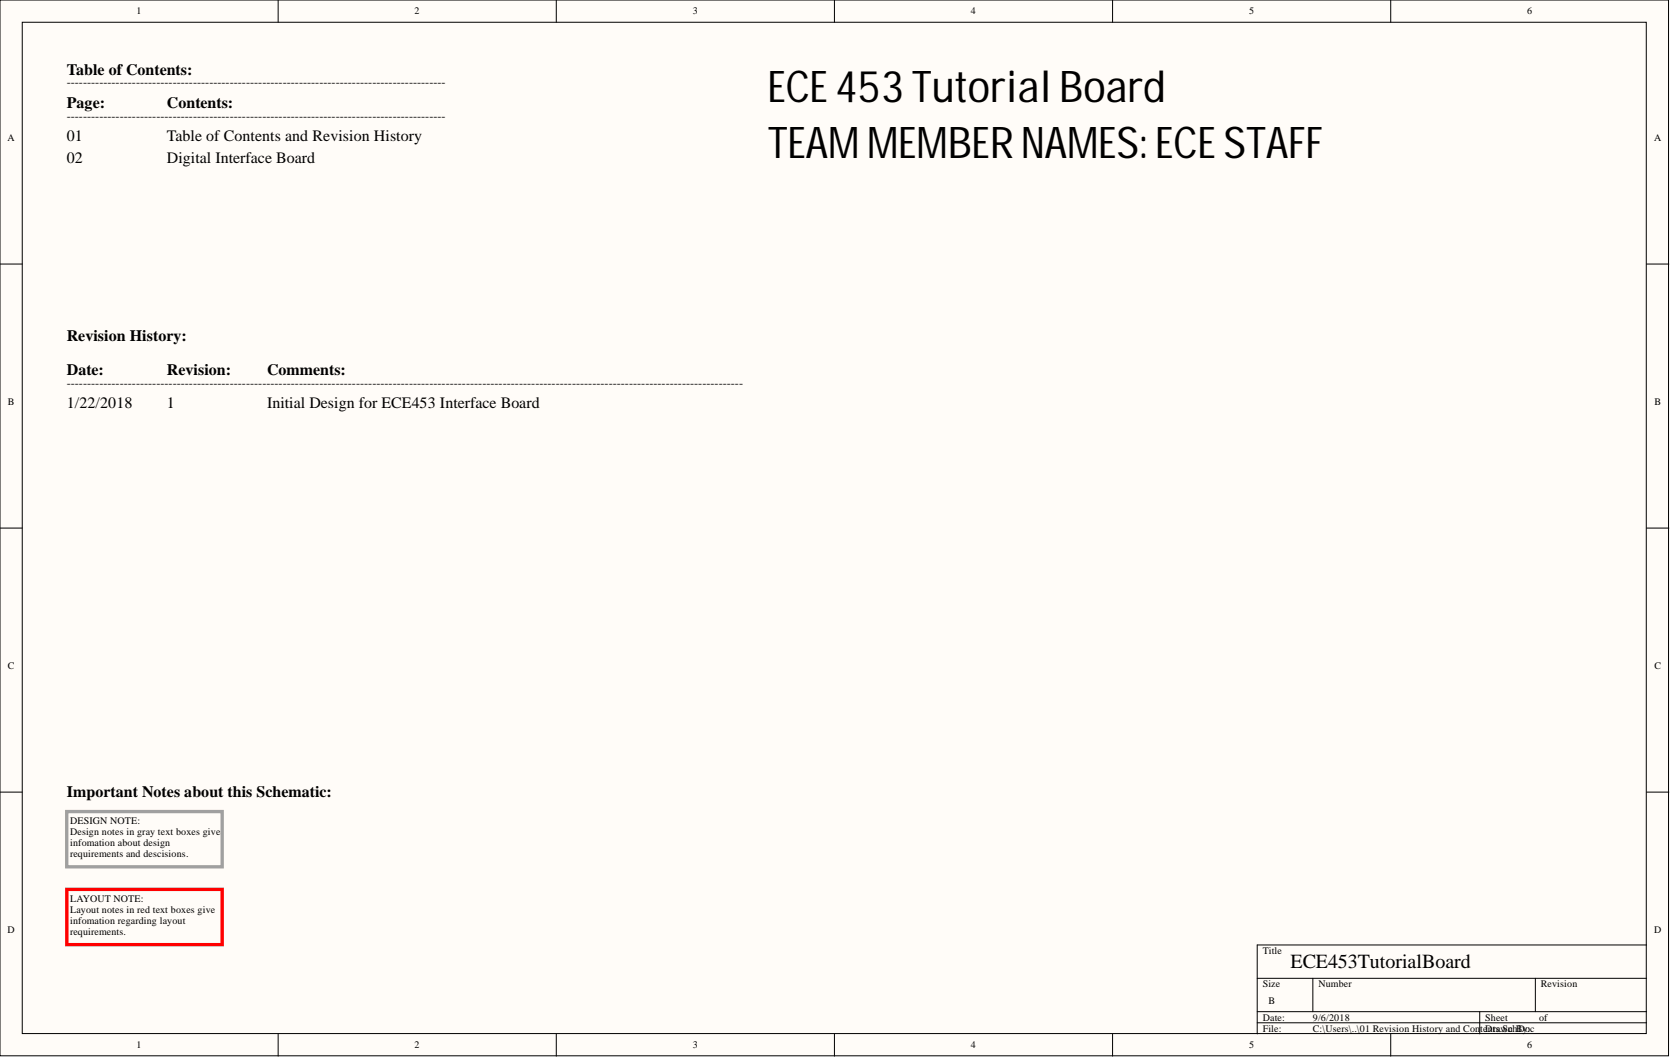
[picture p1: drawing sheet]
<svg xmlns="http://www.w3.org/2000/svg" width="381mm" height="241mm" viewBox="0 0 381 241" stroke-linecap="round" stroke-linejoin="round" font-family="sans-serif">
<defs><g id="words">
<g font-size="10">
<text x="174.9" y="23.2">ECE 453 Tutorial Board</text>
<text x="174.9" y="35.9">TEAM MEMBER NAMES: ECE STAFF</text>
</g>
<text font-size="4.6" x="294.1" y="220.6">ECE453TutorialBoard</text>
<g font-size="3.6">
<text x="15.2" y="17">Table of Contents:</text>
<text x="15.2" y="24.6">Page:</text>
<text x="38" y="24.6">Contents:</text>
<text x="15.2" y="32.2">01</text>
<text x="38" y="32.2">Table of Contents and Revision History</text>
<text x="15.2" y="37.2">02</text>
<text x="38" y="37.2">Digital Interface Board</text>
<text x="15.2" y="77.8">Revision History:</text>
<text x="15.2" y="85.4">Date:</text>
<text x="38" y="85.4">Revision:</text>
<text x="60.8" y="85.4">Comments:</text>
<text x="15.2" y="93">1/22/2018</text>
<text x="38" y="93">1</text>
<text x="60.8" y="93">Initial Design for ECE453 Interface Board</text>
<text x="15.2" y="181.6">Important Notes about this Schematic:</text>
</g>
<g font-size="2.8">
<text x="15.2" y="19.7">---------------------------------------------------------------------------------------------</text>
<text x="15.2" y="27.3">---------------------------------------------------------------------------------------------</text>
<text x="15.2" y="88.1">----------------------------------------------------------------------------------------------------------------------------------------------------------------------</text>
</g>
<g font-size="2.3">
<text x="31.1" y="3.3">1</text>
<text x="94.5" y="3.3">2</text>
<text x="157.9" y="3.3">3</text>
<text x="221.2" y="3.3">4</text>
<text x="284.6" y="3.3">5</text>
<text x="348" y="3.3">6</text>
<text x="1.7" y="32.1">A</text>
<text x="376.9" y="32.1">A</text>
<text x="1.8" y="92.3">B</text>
<text x="377" y="92.3">B</text>
<text x="1.8" y="152.4">C</text>
<text x="377" y="152.4">C</text>
<text x="16" y="187.7">DESIGN NOTE:</text>
<text x="16" y="190.2">Design notes in gray text boxes give</text>
<text x="16" y="192.8">infomation about design</text>
<text x="16" y="195.3">requirements and descisions.</text>
<text x="16" y="205.4">LAYOUT NOTE:</text>
<text x="16" y="208">Layout notes in red text boxes give</text>
<text x="1.7" y="212.6">D</text>
<text x="16" y="210.5">infomation regarding layout</text>
<text x="16" y="213">requirements.</text>
<text x="376.9" y="212.6">D</text>
<text x="287.7" y="217.3">Title</text>
<text x="287.7" y="224.9">Size</text>
<text x="300.4" y="224.9">Number</text>
<text x="351.1" y="224.9">Revision</text>
<text x="287.7" y="232.5">Date:</text>
<text x="289" y="228.7">B</text>
<text x="299.2" y="232.5">9/6/2018</text>
<text x="338.5" y="232.5">Sheet</text>
<text x="350.7" y="232.5">of</text>
<text x="31.1" y="238.9">1</text>
<text x="94.5" y="238.9">2</text>
<text x="157.9" y="238.9">3</text>
<text x="221.2" y="238.9">4</text>
<text x="284.6" y="238.9">5</text>
<text x="287.7" y="235.1">File:</text>
<text x="299.2" y="235.1">C:\Users\..\01 Revision History and Con</text>
<text x="337.3" y="235.1">tenrawn Do</text>
<text x="338.5" y="235.1">Dts.SchBy:c</text>
<text x="348" y="238.9">6</text>
</g>
</g></defs>
<g fill="#fffcf8" stroke="#000" stroke-width=".23">
<path d="M0 0h380.2v240.6h-380.2z"/>
<path d="M5.1 5.1h370v230.4h-370z"/>
</g>
<g fill="none" stroke="#000" stroke-width=".23">
<path d="M63.4 0v5.1M126.8 0v5.1M190.1 0v5.1M253.5 0v5.1M316.9 0v5.1M0 60.2h5.1M375.2 60.2h5.1M0 120.3h5.1M375.2 120.3h5.1M0 180.5h5.1M375.2 180.5h5.1M375.2 215.3h-88.7v20.3"/>
<path d="M63.4 235.6v5M126.8 235.6v5M190.1 235.6v5M253.5 235.6v5M286.5 222.9h88.7M286.5 230.5h88.7M286.5 233h88.7M299.2 222.9v7.6M316.9 235.6v5M337.2 230.5v5.1M349.9 222.9v7.6"/>
</g>
<path d="M15.2 184.9h35.4v12.6h-35.4z" fill="none" stroke="#a0a0a0" stroke-width=".76"/>
<path d="M15.2 202.7h35.4v12.5h-35.4z" fill="none" stroke="#f00" stroke-width=".76"/>
<use href="#words"/>
</svg>
